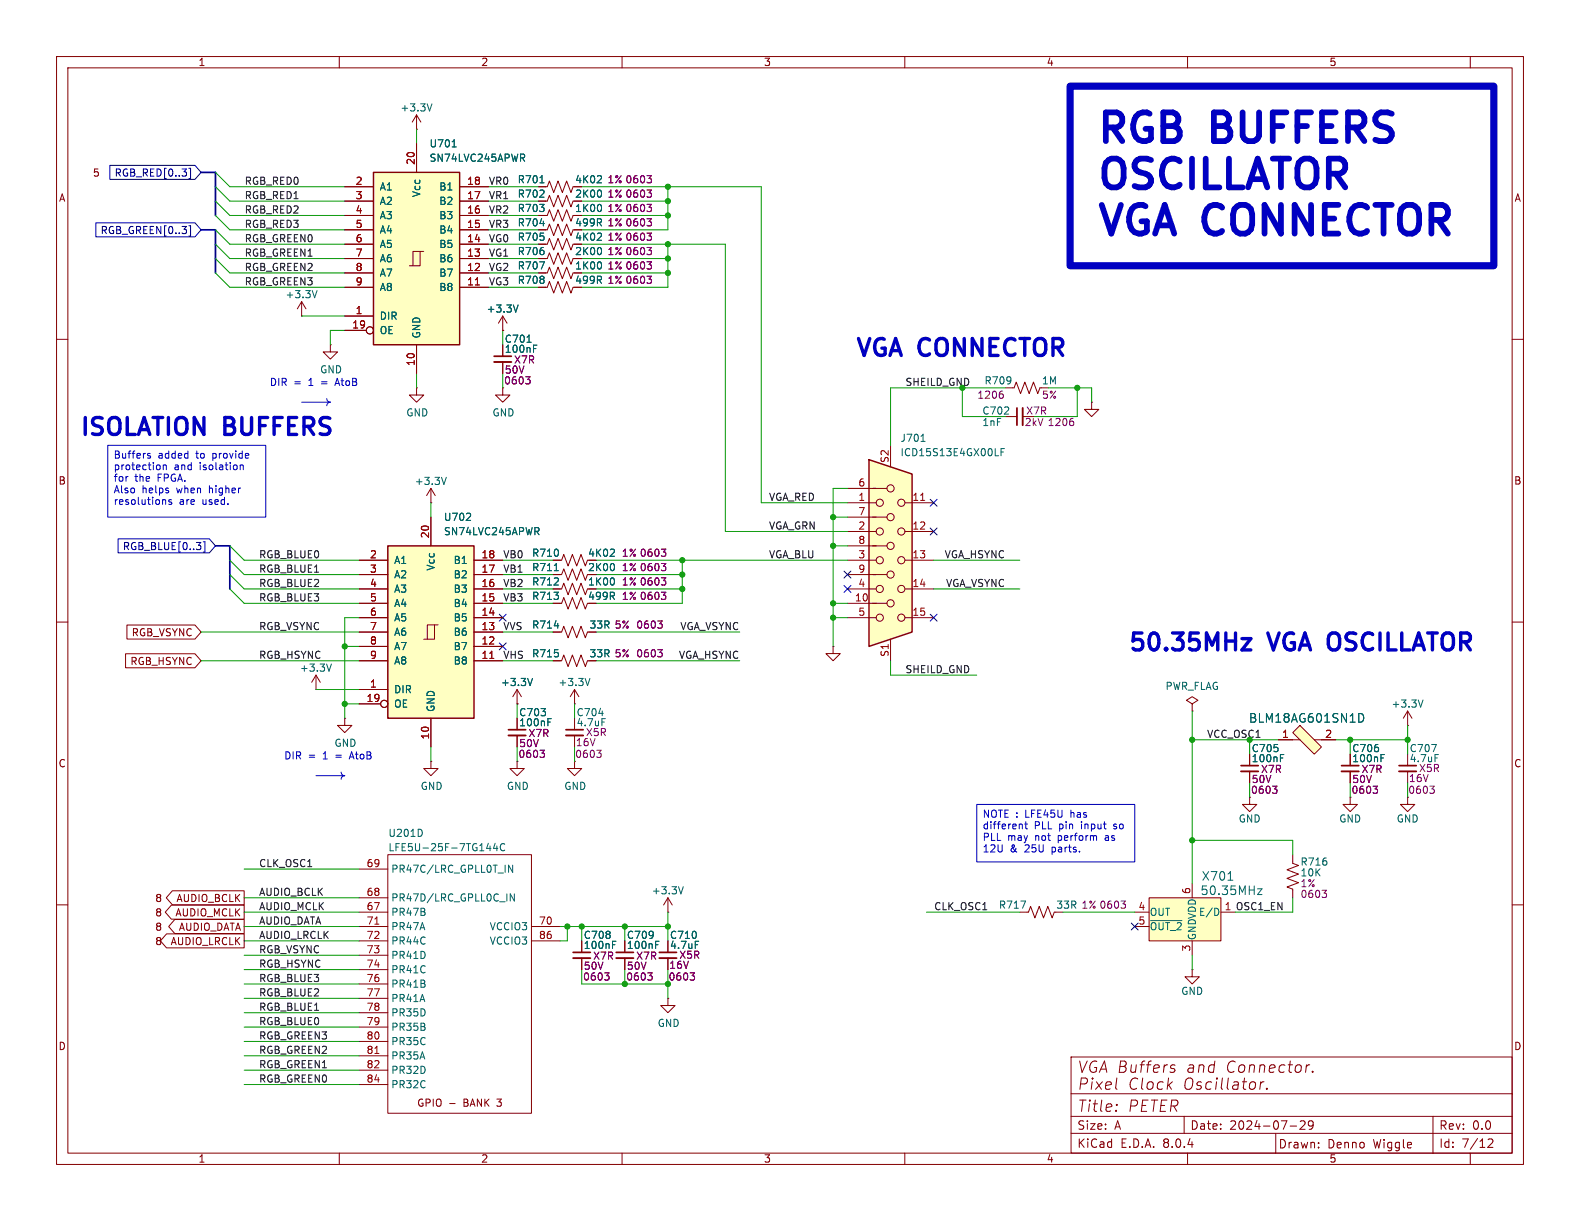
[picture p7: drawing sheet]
<svg xmlns="http://www.w3.org/2000/svg" width="279mm" height="216mm" viewBox="0 0 279 216" stroke-linecap="round" stroke-linejoin="round" font-family="sans-serif">
<defs><g id="words">
<g font-size="7.1" fill="#0000c2">
<text x="193.7" y="27.8">RGB</text>
<text x="214.8" y="27.8">BUFFERS</text>
<text x="193.7" y="36">OSCILLATOR</text>
<text x="193.7" y="44.2">VGA CONNECTOR</text>
</g>
<g font-size="4.2" fill="#0000c2">
<text x="151.1" y="63.3">VGA CONNECTOR</text>
<text x="14" y="77.2">ISOLATION</text>
<text x="39.9" y="77.2">BUFFERS</text>
<text x="199.4" y="115.3">50.35MHz</text>
<text x="224.7" y="115.3">VGA OSCILLATOR</text>
</g>
<g font-size="2.8" fill="#840000">
<text x="190.4" y="189.9">VGA Buffers</text>
<text x="209.7" y="189.9">and</text>
<text x="216.7" y="189.9">Connector.</text>
<text x="190.4" y="196.8">Title:</text>
<text x="190.4" y="192.9">Pixel</text>
<text x="199.3" y="196.8">PETER</text>
<text x="199.3" y="192.9">Clock</text>
<text x="209.1" y="192.9">Oscillator.</text>
</g>
<g font-size="2.1" fill="#006464">
<text x="220.8" y="128">BLM18AG601SN1D</text>
<text x="212.4" y="155.9">X701</text>
<text x="212.2" y="158.5">50.35MHz</text>
</g>
<g font-size="2.1" fill="#840000">
<text x="190.4" y="203.2">KiCad</text>
<text x="190.4" y="200">Size:</text>
<text x="197.1" y="200">A</text>
<text x="198.1" y="203.2">E.D.A.</text>
<text x="205.7" y="203.2">8.0.4</text>
<text x="210.4" y="200">Date:</text>
<text x="217.4" y="200">2024-07-29</text>
<text x="226" y="203.3">Drawn:</text>
<text x="234.7" y="203.3">Denno</text>
<text x="242.9" y="203.3">Wiggle</text>
<text x="254.4" y="200">Rev:</text>
<text x="254.4" y="203.2">Id:</text>
<text x="258.5" y="203.2">7/12</text>
<text x="260.3" y="200">0.0</text>
</g>
<g font-size="1.8" fill="#840000">
<text x="35" y="11.9">1</text>
<text x="85" y="11.9">2</text>
<text x="135" y="11.9">3</text>
<text x="185" y="11.9">4</text>
<text x="235" y="11.9">5</text>
<text x="10.3" y="35.9">A</text>
<text x="16.3" y="31.4">5</text>
<text x="101.6" y="35.2">2K00</text>
<text x="101.6" y="32.6">4K02</text>
<text x="267.7" y="35.9">A</text>
<text x="101.6" y="40.2">499R</text>
<text x="101.6" y="37.7">1K00</text>
<text x="101.6" y="45.3">2K00</text>
<text x="101.6" y="42.8">4K02</text>
<text x="101.6" y="47.9">1K00</text>
<text x="101.6" y="50.4">499R</text>
<text x="89.2" y="62.6">100nF</text>
<text x="10.3" y="85.9">B</text>
<text x="267.7" y="85.9">B</text>
<text x="103.9" y="101.2">2K00</text>
<text x="103.9" y="98.7">4K02</text>
<text x="103.9" y="106.3">499R</text>
<text x="103.9" y="103.7">1K00</text>
<text x="23.2" y="112.7">RGB_VSYNC</text>
<text x="104.1" y="111.4">33R 5%</text>
<text x="23" y="117.8">RGB_HSYNC</text>
<text x="104.1" y="116.4">33R 5%</text>
<text x="91.7" y="128.6">100nF</text>
<text x="10.3" y="135.9">C</text>
<text x="101.6" y="134.2">0603</text>
<text x="221.2" y="135">100nF</text>
<text x="239" y="135">100nF</text>
<text x="267.7" y="135.9">C</text>
<text x="248.9" y="140.6">0603</text>
<text x="27.4" y="159.7">8</text>
<text x="31.1" y="159.7">AUDIO_BCLK</text>
<text x="27.4" y="164.8">8</text>
<text x="27.4" y="162.2">8</text>
<text x="27.4" y="167.3">8</text>
<text x="30.1" y="167.3">AUDIO_LRCLK</text>
<text x="30.9" y="162.2">AUDIO_MCLK</text>
<text x="31.5" y="164.8">AUDIO_DATA</text>
<text x="103.1" y="168">100nF</text>
<text x="110.8" y="168">100nF</text>
<text x="118.4" y="168">4.7uF</text>
<text x="10.3" y="185.9">D</text>
<text x="267.7" y="185.9">D</text>
<text x="73.7" y="195.9">GPIO</text>
<text x="82.1" y="195.9">BANK</text>
<text x="88.2" y="195.9">3</text>
<text x="35" y="205.8">1</text>
<text x="85" y="205.8">2</text>
<text x="135" y="205.8">3</text>
<text x="185" y="205.8">4</text>
<text x="235" y="205.8">5</text>
</g>
<g font-size="1.8" fill="#006464">
<text x="70.7" y="19.9">+3.3V</text>
<text x="75.9" y="26.3">U701</text>
<text x="75.9" y="28.8">SN74LVC245APWR</text>
<text x="67.1" y="33.9">A1</text>
<text x="74.5" y="35" transform="rotate(-90 74.5 35)">Vcc</text>
<text x="77.6" y="33.9">B1</text>
<text x="91.4" y="35.2">R702</text>
<text x="91.4" y="32.6">R701</text>
<text x="67.1" y="36.4">A2</text>
<text x="67.1" y="39">A3</text>
<text x="67.1" y="41.5">A4</text>
<text x="77.6" y="41.5">B4</text>
<text x="77.6" y="39">B3</text>
<text x="77.6" y="36.4">B2</text>
<text x="91.4" y="40.2">R704</text>
<text x="91.4" y="37.7">R703</text>
<text x="67.1" y="44">A5</text>
<text x="67.1" y="46.6">A6</text>
<text x="77.6" y="46.6">B6</text>
<text x="77.6" y="44">B5</text>
<text x="91.4" y="45.3">R706</text>
<text x="91.4" y="42.8">R705</text>
<text x="91.4" y="47.9">R707</text>
<text x="50.4" y="52.9">+3.3V</text>
<text x="67.1" y="49.1">A7</text>
<text x="67.1" y="51.7">A8</text>
<text x="77.6" y="51.7">B8</text>
<text x="77.6" y="49.1">B7</text>
<text x="91.4" y="50.4">R708</text>
<text x="67.1" y="56.7">DIR</text>
<text x="67.1" y="59.3">OE</text>
<text x="74.5" y="59.9" transform="rotate(-90 74.5 59.9)">GND</text>
<text x="86" y="55.5">+3.3V</text>
<text x="89.2" y="60.8">C701</text>
<text x="56.5" y="66.2">GND</text>
<text x="174" y="68.2">R709</text>
<text x="184.2" y="68.2">1M</text>
<text x="71.8" y="73.8">GND</text>
<text x="87" y="73.8">GND</text>
<text x="173.6" y="73.5">C702</text>
<text x="173.6" y="75.5">1nF</text>
<text x="159.1" y="78.3">J701</text>
<text x="159.1" y="80.9">ICD15S13E4GX00LF</text>
<text x="73.3" y="86">+3.3V</text>
<text x="78.4" y="92.3">U702</text>
<text x="78.4" y="94.8">SN74LVC245APWR</text>
<text x="69.6" y="99.9">A1</text>
<text x="77.1" y="101" transform="rotate(-90 77.1 101)">Vcc</text>
<text x="80.1" y="99.9">B1</text>
<text x="94" y="101.2">R711</text>
<text x="94" y="98.7">R710</text>
<text x="69.6" y="102.5">A2</text>
<text x="69.6" y="105">A3</text>
<text x="69.6" y="107.5">A4</text>
<text x="80.1" y="107.5">B4</text>
<text x="80.1" y="105">B3</text>
<text x="80.1" y="102.5">B2</text>
<text x="94" y="106.3">R713</text>
<text x="94" y="103.7">R712</text>
<text x="69.6" y="110.1">A5</text>
<text x="69.6" y="112.6">A6</text>
<text x="80.1" y="112.6">B6</text>
<text x="80.1" y="110.1">B5</text>
<text x="94" y="111.4">R714</text>
<text x="52.9" y="119">+3.3V</text>
<text x="69.6" y="115.2">A7</text>
<text x="69.6" y="117.7">A8</text>
<text x="80.1" y="117.7">B8</text>
<text x="80.1" y="115.2">B7</text>
<text x="94" y="116.4">R715</text>
<text x="69.6" y="122.8">DIR</text>
<text x="69.6" y="125.3">OE</text>
<text x="77.1" y="126" transform="rotate(-90 77.1 126)">GND</text>
<text x="88.5" y="121.5">+3.3V</text>
<text x="98.7" y="121.5">+3.3V</text>
<text x="206" y="122.2">PWR_FLAG</text>
<text x="246" y="125.3">+3.3V</text>
<text x="91.7" y="126.8">C703</text>
<text x="101.9" y="126.8">C704</text>
<text x="101.9" y="128.6">4.7uF</text>
<text x="59.1" y="132.3">GND</text>
<text x="221.2" y="133.2">C705</text>
<text x="239" y="133.2">C706</text>
<text x="249.2" y="133.2">C707</text>
<text x="249.2" y="135">4.7uF</text>
<text x="74.3" y="139.9">GND</text>
<text x="89.5" y="139.9">GND</text>
<text x="99.7" y="139.9">GND</text>
<text x="68.6" y="148.2">U201D</text>
<text x="218.9" y="145.6">GND</text>
<text x="236.7" y="145.6">GND</text>
<text x="246.9" y="145.6">GND</text>
<text x="68.6" y="150.7">LFE5U-25F-7TG144C</text>
<text x="69.1" y="154.5">PR47C/LRC_GPLL0T_IN</text>
<text x="229.9" y="153.3">R716</text>
<text x="229.9" y="155.2">10K</text>
<text x="69.1" y="159.6">PR47D/LRC_GPLL0C_IN</text>
<text x="115.2" y="158.3">+3.3V</text>
<text x="176.5" y="160.9">R717</text>
<text x="69.1" y="162.2">PR47B</text>
<text x="69.1" y="164.7">PR47A</text>
<text x="69.1" y="167.2">PR44C</text>
<text x="86.5" y="164.7">VCCIO3</text>
<text x="86.5" y="167.2">VCCIO3</text>
<text x="103.1" y="166.2">C708</text>
<text x="110.8" y="166.2">C709</text>
<text x="118.4" y="166.2">C710</text>
<text x="203.2" y="162.2">OUT</text>
<text x="203.2" y="164.7">~{OUT_2}</text>
<text x="211.7" y="166.3" transform="rotate(-90 211.7 166.3)">GNDVDD</text>
<text x="211.9" y="162.2">E/D</text>
<text x="69.1" y="169.8">PR41D</text>
<text x="69.1" y="172.3">PR41C</text>
<text x="69.1" y="174.9">PR41B</text>
<text x="69.1" y="177.4">PR41A</text>
<text x="69.1" y="179.9">PR35D</text>
<text x="208.8" y="176.1">GND</text>
<text x="69.1" y="182.5">PR35B</text>
<text x="69.1" y="185">PR35C</text>
<text x="116.2" y="181.8">GND</text>
<text x="69.1" y="187.6">PR35A</text>
<text x="69.1" y="190.1">PR32D</text>
<text x="69.1" y="192.6">PR32C</text>
</g>
<g font-size="1.8" fill="#a90000">
<text x="73.4" y="29.3" transform="rotate(-90 73.4 29.3)">20</text>
<text x="62.8" y="32.8">2</text>
<text x="62.8" y="35.3">3</text>
<text x="82.5" y="35.3">17</text>
<text x="82.5" y="32.8">18</text>
<text x="62.8" y="37.8">4</text>
<text x="62.8" y="40.4">5</text>
<text x="82.5" y="40.4">15</text>
<text x="82.5" y="37.8">16</text>
<text x="62.8" y="42.9">6</text>
<text x="62.8" y="45.5">7</text>
<text x="82.5" y="45.5">13</text>
<text x="82.5" y="42.9">14</text>
<text x="62.8" y="48">8</text>
<text x="62.8" y="50.5">9</text>
<text x="82.5" y="50.5">11</text>
<text x="82.5" y="48">12</text>
<text x="62.2" y="58.2">19</text>
<text x="62.8" y="55.6">1</text>
<text x="73.4" y="64.8" transform="rotate(-90 73.4 64.8)">10</text>
<text x="157.2" y="82" transform="rotate(-90 157.2 82)">S2</text>
<text x="151.7" y="88.6">1</text>
<text x="151.7" y="86.1">6</text>
<text x="161.2" y="88.6">11</text>
<text x="75.9" y="95.3" transform="rotate(-90 75.9 95.3)">20</text>
<text x="151.7" y="93.7">2</text>
<text x="151.7" y="91.2">7</text>
<text x="161.2" y="93.7">12</text>
<text x="65.3" y="98.8">2</text>
<text x="65.3" y="101.3">3</text>
<text x="85" y="101.3">17</text>
<text x="85" y="98.8">18</text>
<text x="151.7" y="98.8">3</text>
<text x="151.7" y="96.3">8</text>
<text x="151.7" y="101.3">9</text>
<text x="161.2" y="98.8">13</text>
<text x="65.3" y="103.9">4</text>
<text x="65.3" y="106.4">5</text>
<text x="85" y="106.4">15</text>
<text x="85" y="103.9">16</text>
<text x="151.1" y="106.4">10</text>
<text x="151.7" y="103.9">4</text>
<text x="161.2" y="103.9">14</text>
<text x="65.3" y="109">6</text>
<text x="65.3" y="111.5">7</text>
<text x="85" y="111.5">13</text>
<text x="85" y="109">14</text>
<text x="151.7" y="109">5</text>
<text x="161.2" y="109">15</text>
<text x="65.3" y="114">8</text>
<text x="65.3" y="116.6">9</text>
<text x="85" y="116.6">11</text>
<text x="85" y="114">12</text>
<text x="157.2" y="116.2" transform="rotate(-90 157.2 116.2)">S1</text>
<text x="64.7" y="124.2">19</text>
<text x="65.3" y="121.7">1</text>
<text x="75.9" y="130.9" transform="rotate(-90 75.9 130.9)">10</text>
<text x="226.6" y="130.6">1</text>
<text x="234.2" y="130.6">2</text>
<text x="64.7" y="153.4">69</text>
<text x="64.7" y="161">67</text>
<text x="64.7" y="158.5">68</text>
<text x="201.2" y="161">4</text>
<text x="210.6" y="158.2" transform="rotate(-90 210.6 158.2)">6</text>
<text x="64.7" y="163.6">71</text>
<text x="64.7" y="166.1">72</text>
<text x="95.2" y="163.6">70</text>
<text x="95.2" y="166.1">86</text>
<text x="201.2" y="163.6">5</text>
<text x="64.7" y="168.7">73</text>
<text x="64.7" y="171.2">74</text>
<text x="64.7" y="173.7">76</text>
<text x="210.6" y="168.3" transform="rotate(-90 210.6 168.3)">3</text>
<text x="64.7" y="176.3">77</text>
<text x="64.7" y="178.8">78</text>
<text x="64.7" y="181.4">79</text>
<text x="64.7" y="183.9">80</text>
<text x="64.7" y="186.4">81</text>
<text x="64.7" y="189">82</text>
<text x="64.7" y="191.5">84</text>
</g>
<g font-size="1.8" fill="#000084">
<text x="20.2" y="31.4">RGB_RED[0..3]</text>
<text x="17.7" y="41.6">RGB_GREEN[0..3]</text>
<text x="21.6" y="97.5">RGB_BLUE[0..3]</text>
</g>
<g font-size="1.8" fill="#0f0f0f">
<text x="43.2" y="35.3">RGB_RED1</text>
<text x="43.2" y="32.8">RGB_RED0</text>
<text x="86.4" y="35.3">VR1</text>
<text x="86.4" y="32.8">VR0</text>
<text x="43.2" y="37.8">RGB_RED2</text>
<text x="43.2" y="40.4">RGB_RED3</text>
<text x="86.4" y="40.4">VR3</text>
<text x="86.4" y="37.8">VR2</text>
<text x="43.2" y="45.5">RGB_GREEN1</text>
<text x="43.2" y="48">RGB_GREEN2</text>
<text x="43.2" y="42.9">RGB_GREEN0</text>
<text x="86.4" y="48">VG2</text>
<text x="86.4" y="42.9">VG0</text>
<text x="86.4" y="45.5">VG1</text>
<text x="43.2" y="50.5">RGB_GREEN3</text>
<text x="86.4" y="50.5">VG3</text>
<text x="135.9" y="88.6">VGA_RED</text>
<text x="135.9" y="93.7">VGA_GRN</text>
<text x="45.7" y="98.8">RGB_BLUE0</text>
<text x="45.7" y="101.3">RGB_BLUE1</text>
<text x="88.9" y="101.3">VB1</text>
<text x="88.9" y="98.8">VB0</text>
<text x="135.9" y="98.8">VGA_BLU</text>
<text x="167" y="98.8">VGA_HSYNC</text>
<text x="45.7" y="103.9">RGB_BLUE2</text>
<text x="45.7" y="106.4">RGB_BLUE3</text>
<text x="88.9" y="106.4">VB3</text>
<text x="88.9" y="103.9">VB2</text>
<text x="167.2" y="103.9">VGA_VSYNC</text>
<text x="45.7" y="111.5">RGB_VSYNC</text>
<text x="88.9" y="111.5">VVS</text>
<text x="120.2" y="111.5">VGA_VSYNC</text>
<text x="45.7" y="116.6">RGB_HSYNC</text>
<text x="88.9" y="116.6">VHS</text>
<text x="120" y="116.6">VGA_HSYNC</text>
<text x="160" y="119.1">SHEILD_GND</text>
<text x="45.7" y="153.4">CLK_OSC1</text>
<text x="45.7" y="161">AUDIO_MCLK</text>
<text x="45.7" y="158.5">AUDIO_BCLK</text>
<text x="165.1" y="161">CLK_OSC1</text>
<text x="216.5" y="161">1 OSC1_EN</text>
<text x="45.7" y="163.6">AUDIO_DATA</text>
<text x="45.7" y="166.1">AUDIO_LRCLK</text>
<text x="45.7" y="173.7">RGB_BLUE3</text>
<text x="45.7" y="171.2">RGB_HSYNC</text>
<text x="45.7" y="168.6">RGB_VSYNC</text>
<text x="45.7" y="178.8">RGB_BLUE1</text>
<text x="45.7" y="176.3">RGB_BLUE2</text>
<text x="45.7" y="181.3">RGB_BLUE0</text>
<text x="45.7" y="183.9">RGB_GREEN3</text>
<text x="45.7" y="189">RGB_GREEN1</text>
<text x="45.7" y="191.5">RGB_GREEN0</text>
<text x="45.7" y="186.4">RGB_GREEN2</text>
</g>
<g font-size="1.8" fill="#840084">
<text x="107.3" y="35.2">1% 0603</text>
<text x="107.3" y="32.6">1% 0603</text>
<text x="107.3" y="40.2">1% 0603</text>
<text x="107.3" y="37.7">1% 0603</text>
<text x="107.3" y="45.3">1% 0603</text>
<text x="107.3" y="42.8">1% 0603</text>
<text x="107.3" y="47.9">1% 0603</text>
<text x="107.3" y="50.4">1% 0603</text>
<text x="90.8" y="64.5">X7R</text>
<text x="89" y="68.2">0603</text>
<text x="89.2" y="66.3">50V</text>
<text x="172.7" y="70.7">1206</text>
<text x="184.2" y="70.7">5%</text>
<text x="181.1" y="75.5">2kV 1206</text>
<text x="181.4" y="73.5">X7R</text>
<text x="109.9" y="101.2">1% 0603</text>
<text x="109.9" y="98.7">1% 0603</text>
<text x="109.9" y="106.3">1% 0603</text>
<text x="109.9" y="103.7">1% 0603</text>
<text x="112.4" y="111.4">0603</text>
<text x="112.4" y="116.4">0603</text>
<text x="93.4" y="130.5">X7R</text>
<text x="103.5" y="130.4">X5R</text>
<text x="91.6" y="134.2">0603</text>
<text x="91.7" y="132.3">50V</text>
<text x="101.7" y="132.1">16V</text>
<text x="222.9" y="136.9">X7R</text>
<text x="240.7" y="136.9">X7R</text>
<text x="250.8" y="136.7">X5R</text>
<text x="221.1" y="140.6">0603</text>
<text x="221.2" y="138.7">50V</text>
<text x="238.9" y="140.6">0603</text>
<text x="239" y="138.7">50V</text>
<text x="249.1" y="138.5">16V</text>
<text x="186.7" y="160.9">33R 1% 0603</text>
<text x="229.9" y="157.1">1%</text>
<text x="229.9" y="159">0603</text>
<text x="103" y="173.6">0603</text>
<text x="103.1" y="171.7">50V</text>
<text x="104.8" y="169.9">X7R</text>
<text x="110.6" y="173.6">0603</text>
<text x="110.8" y="171.7">50V</text>
<text x="112.4" y="169.9">X7R</text>
<text x="118.1" y="173.6">0603</text>
<text x="118.2" y="171.5">16V</text>
<text x="120" y="169.7">X5R</text>
</g>
<g font-size="1.8" fill="#0000c2">
<text x="47.6" y="68.3">DIR</text>
<text x="51.9" y="68.3">=</text>
<text x="54.7" y="68.3">1</text>
<text x="57.1" y="68.3">=</text>
<text x="59.8" y="68.3">AtoB</text>
<text x="20" y="81.4">Buffers</text>
<text x="20" y="83.5">protection</text>
<text x="27.9" y="81.4">added</text>
<text x="30.8" y="83.5">and</text>
<text x="34.8" y="81.4">to</text>
<text x="35.4" y="83.5">isolation</text>
<text x="37.8" y="81.4">provide</text>
<text x="20" y="85.5">for</text>
<text x="20" y="87.6">Also</text>
<text x="20" y="89.6">resolutions</text>
<text x="23.8" y="85.5">the</text>
<text x="25.1" y="87.6">helps</text>
<text x="28" y="85.5">FPGA.</text>
<text x="31.4" y="87.6">when</text>
<text x="31.7" y="89.6">are</text>
<text x="35.9" y="89.6">used.</text>
<text x="37.2" y="87.6">higher</text>
<text x="50.2" y="134.4">DIR</text>
<text x="54.5" y="134.4">=</text>
<text x="57.2" y="134.4">1</text>
<text x="59.6" y="134.4">=</text>
<text x="62.3" y="134.4">AtoB</text>
<text x="173.7" y="144.9">NOTE :</text>
<text x="173.7" y="147">different</text>
<text x="173.7" y="149">PLL</text>
<text x="178.2" y="149">may</text>
<text x="181.4" y="144.9">LFE45U</text>
<text x="182.9" y="147">PLL</text>
<text x="183.2" y="149">not</text>
<text x="187.3" y="149">perform</text>
<text x="187.4" y="147">pin</text>
<text x="189.6" y="144.9">has</text>
<text x="191.5" y="147">input</text>
<text x="195.9" y="149">as</text>
<text x="197.4" y="147">so</text>
<text x="173.7" y="151.1">12U</text>
<text x="178.6" y="151.1">&amp;</text>
<text x="181.3" y="151.1">25U</text>
<text x="186.3" y="151.1">parts.</text>
</g>
<g font-size="1.8" fill="#009600">
<text x="160" y="68.3">SHEILD_GND</text>
<text x="213.4" y="130.5">VCC_OSC1</text>
</g>
</g></defs>
<g fill="none" stroke="#840000" stroke-width=".18">
<path d="M10 10h259.4v195.9h-259.4zM12 12h255.4v191.9h-255.4zM60 10v2M110 10v2M160 10v2M210 10v2M260 10v2M95.2 35.6h1.6l.4-1.1 .7 2.1 .8-2.1 .7 2.1 .8-2.1 .8 2.1 .3-1M10 60h2M95.2 50.8h1.6l.4-1 .7 2 .8-2 .7 2 .8-2 .8 2 .3-1M95.2 40.6h1.6l.4-1 .7 2.1 .8-2.1 .7 2.1 .8-2.1 .8 2.1 .3-1.1M267.4 60h2"/>
<path d="M73.7 68.6v1.3h1.2l-1.2 1.2-1.3-1.2h1.3M73.7 68.6h.1M10 110h2M267.4 110h2M10 160h2M267.4 160h2M189.4 186.9h78v17h-78zM189.4 197.4h78M189.4 193.4h78M197.5 195.3l.1 .1-.1 .1M197.5 195.3l-.1 .1 .1 .1M197.5 195.3v.2"/>
<path d="M207.1 188.4l.2-.1 .5 .1M207.2 189h.5l.1 .3-.4 .3h-.3M209.4 197.4v3M222.9 191.3l-.1 1.3M223.5 191.3l-.4 .1-.2 .3M224 192.4l.1 .1-.1 .1M224 192.4l-.1 .1 .1 .1M224 192.4v.2M228.1 199.1h1.2M229.9 198.3l.6-.1 .2 .1 .1 .3-.9 1.1h.9M231.6 188.3l-.4 .1-.2 .3M232.1 189.4l.1 .1-.1 .1"/>
<path d="M232.1 189.4l-.1 .1 .1 .1M232.1 189.4v.2M232.2 198.8l-.3 .3-.4-.1-.1-.2 .1-.5 .4-.1 .2 .1a.99 .99 0 0 1-.3 1.4h-.3M253.4 197.4v6.5M60 203.9v2M110 203.9v2M160 203.9v2M189.4 200.4h78M210 203.9v2M225.6 200.4v3.5M233.2 202.8v.2M233.2 202.1v.1"/>
<path d="M260 203.9v2M263.1 201.5l.6-.1 .2 .1 .1 .3-.9 1.1h.9"/>
</g>
<path d="M114.4 38.7h.8l-.4 .5M114.4 33.6h.8l-.4 .5M115 34.1l.2 .2v.3l-.2 .3M115 39.2l.2 .2v.3l-.2 .2M114.4 48.8h.8l-.4 .5M115 49.3l.2 .3v.3l-.2 .2" fill="none" stroke="#840084" stroke-width=".18"/>
<path d="M95.5 39.5h.8M106.2 33.7l.2 .4-.2 .6" fill="none" stroke="#006464" stroke-width=".18"/>
<path d="M228.6 129.5l1.3-1.2 3.8 3.8-1.3 1.3z" fill="#ffffc2"/>
<g fill="none" stroke="#840000" stroke-width=".18">
<path d="M95.2 33h1.6l.4-1 .7 2 .8-2 .7 2 .8-2 .8 2 .3-1M95.2 38.1h1.6l.4-1 .7 2 .8-2 .7 2 .8-2 .8 2 .3-1M88.9 58.4h.1M88.9 55.9l-.8 1.3M88.9 55.9v2.5M88.9 55.9l.8 1.3M88.9 64v2M226.1 130.8h3.8M228.6 129.5l1.3-1.2 3.8 3.8-1.3 1.3zM232.4 130.8h3.8M63.5 158.8h5.1M63.5 153.7h5.1"/>
<path d="M68.6 151.1h25.4v45.8h-25.4zM63.5 161.3h5.1M63.5 163.8h5.1M63.5 166.4h5.1M63.5 168.9h5.1M63.5 171.5h5.1M63.5 174h5.1M63.5 176.5h5.1M63.5 179.1h5.1M94 163.8h5.1M94 166.4h5.1M102.9 169.4v2.1"/>
<path d="M110.5 169.4v2.1M180.3 161.3h1.6l.3-1 .8 2 .8-2 .7 2 .8-2 .8 2 .3-1M63.5 181.6h5.1M63.5 184.2h5.1M63.5 186.7h5.1M63.5 189.2h5.1M63.5 191.8h5.1M79.5 195.1h1"/>
</g>
<g fill="none" stroke="#006464" stroke-width=".18">
<path d="M95.5 32.3h.7M106.2 31.1l.2 .2-.1 .3-.7 .7h.8M106.2 36.3l.2 .3-.2 .7M91.6 53.9l-.4 1.3M93.2 60.5h.7M94.3 61.6h.5M94.3 61h.6M240.3 126.2a.77 .77 0 0 1 .9 .7 .77 .77 0 0 1-.9 .8M74.6 146.9v.7M86 150h.8M86.7 149.6v.8M87.6 149.1l-.3 .9h.7"/>
<path d="M87.9 149.6v.8M89.3 149.3a.6 .6 0 0 0-.9 .4 .6 .6 0 0 0 .6 .7l.3-.1M90.7 153v1.2l-.8-1.2v1.2M91 158.1v1.2l-.8-1.2v1.2M180.5 159.3h.9l-.6 1.3M108.3 167h.4M108.3 166.4h.6M115.9 167h.5M115.9 166.4h.6"/>
</g>
<path d="M114.4 31.1h.8l-.4 .4M114.4 36.1h.8l-.4 .5M115 31.5l.2 .3v.3l-.2 .2M115 36.6l.2 .3v.3l-.2 .2M92.9 66.6h.8l-.4 .5M93.5 67.1l.2 .2v.3l-.2 .3M198.2 159.3h.8l-.4 .5M198.8 159.8l.2 .3v.3l-.2 .2M106.9 172h.8l-.4 .5M107.5 172.5l.2 .3v.3l-.2 .2M114.5 172h.8l-.4 .5M115.1 172.5l.2 .3v.3l-.2 .2" fill="none" stroke="#840084" stroke-width=".18"/>
<path d="M66.3 163.4h.7M66.3 186.3h.7" fill="none" stroke="#a90000" stroke-width=".18"/>
<path d="M87.4 64h3M101.3 169.4h3.1M109 169.4h3" fill="none" stroke="#840000" stroke-width=".33"/>
<path d="M87.4 63h3M101.3 168.4h3.1M109 168.4h3" fill="none" stroke="#840000" stroke-width=".3"/>
<path d="M66 30.5h15.3v30.5h-15.3z" fill="#ffffc2"/>
<g fill="none" stroke="#840000" stroke-width=".18">
<path d="M61 38.1h5M61 35.6h5M61 33h5M73.7 25.4v5.1M81.3 38.1h5.1M81.3 35.6h5.1M81.3 33h5.1M53.3 55.9h.1M53.3 53.3l-.7 1.3M53.3 53.3v2.6M53.3 53.3l.8 1.3M61 55.9h5"/>
<path d="M61 50.8h5M61 48.3h5M61 45.7h5M61 43.2h5M61 40.6h5M61 58.4h3.8M74.3 44.5h-1.3v2.5M74.9 44.5h-.6v2.5h-1.9M81.3 50.8h5.1M81.3 48.3h5.1M81.3 45.7h5.1M81.3 43.2h5.1"/>
<path d="M81.3 40.6h5.1M73.7 61v5M88.9 68.6v1.3h1.3l-1.3 1.2-1.3-1.2h1.3M76.2 88.9h.1M76.2 86.4l-.8 1.2M76.2 86.4v2.5M76.2 86.4l.8 1.2M55.9 119.4l-.8 1.3M55.9 119.4v2.5M55.9 119.4l.7 1.3M97.8 111.8h1.5l.4-1.1 .8 2.1 .7-2.1 .8 2.1 .7-2.1 .8 2.1 .4-1M55.9 121.9h.1"/>
<path d="M228.6 151.1v1.6l1 .3-2 .8 2 .8-2 .7 2 .8-2 .7 1 .4v1.6"/>
<circle cx="65.4" cy="58.4" r=".63"/>
</g>
<path d="M66 30.5h15.3v30.5h-15.3z" fill="none" stroke="#840000" stroke-width=".25"/>
<path d="M84.1 50.4h.7" fill="none" stroke="#a90000" stroke-width=".18"/>
<path d="M80 26h.7M92.4 27.9l.4 .6M92.5 27.2l.3 .3-.1 .3-.2 .1M56.1 51.4l-.5 1.2M78.9 84.4l-.4 1.3M58.6 117.4l-.4 1.3M98 110.6h.8" fill="none" stroke="#006464" stroke-width=".18"/>
<path d="M116.3 109.8h.8l-.4 .5M116.9 110.3l.2 .2v.3l-.2 .3M233.8 157.4h.8l-.4 .5M234.3 157.9l.3 .3v.3l-.3 .2" fill="none" stroke="#840084" stroke-width=".18"/>
<path d="M203.2 158.8h12.7v7.6h-12.7z" fill="#ffffc2"/>
<g fill="none" stroke="#840000" stroke-width=".18">
<path d="M58.4 61v1.2h1.3l-1.3 1.3-1.3-1.3h1.3M58.4 61h.1M97.8 99.1h1.5l.4-1.1 .8 2.1 .7-2.1 .8 2.1 .7-2.1 .8 2.1 .4-1M97.8 116.8h1.5l.4-1 .8 2.1 .7-2.1 .8 2.1 .7-2.1 .8 2.1 .4-1.1M97.8 106.7h1.5l.4-1 .8 2 .7-2 .8 2 .7-2 .8 2 .4-1M97.8 104.1h1.5l.4-1 .8 2.1 .7-2.1 .8 2.1 .7-2.1 .8 2.1 .4-1.1M97.8 101.6h1.5l.4-1 .8 2 .7-2 .8 2 .7-2 .8 2 .4-1M147.3 114.3v1.3h1.3l-1.3 1.2-1.3-1.2h1.3M147.3 114.3h.1M61 127v1.3h1.2l-1.2 1.2-1.3-1.2h1.3M61 127h.1M91.4 134.6v1.3h1.3l-1.3 1.3-1.2-1.3h1.2"/>
<path d="M91.4 124.5h.1M91.4 121.9v2.6M91.4 130v2.1M91.4 121.9l-.7 1.3M91.4 121.9l.8 1.3M101.6 134.6v1.3h1.3l-1.3 1.3-1.3-1.3h1.3M101.6 130v2.1M248.9 128.3h.1M248.9 125.7l-.7 1.3M248.9 125.7v2.6M248.9 136.4v2M248.9 125.7l.8 1.3"/>
<path d="M118.1 158.8v2.5M118.1 158.8l-.8 1.2M118.1 158.8l.8 1.2M203.2 158.8h12.7v7.6h-12.7zM210.8 156.2v2.6M118.1 161.3h.1M118.1 169.4v2.1M200.7 161.3h2.5M200.7 163.8h2.5M210.8 171.5v1.2h1.3l-1.3 1.3-1.3-1.3h1.3M210.8 171.5h.1M210.8 166.4v2.5"/>
<path d="M215.9 161.3h2.5"/>
</g>
<g fill="none" stroke="#006464" stroke-width=".18">
<path d="M108.5 97.2l.2 .1-.1 .3-.7 .8h.8M108.5 99.8l.2 .3-.2 .7M94.2 120l-.5 1.2M98 100.9h.7M108.5 102.3l.2 .4-.2 .6M96.9 127.1h.6M96.9 127.7h.4M105.9 126.1h.8M106.4 127.1h.6M251.6 123.8l-.4 1.2M253.2 131.6h.8l-.5 1.3M253.8 133.4h.6"/>
<path d="M120.8 156.8l-.4 1.3M217.1 155.6h.9M222.4 157.2h.8l-.8 1h.8M123 166.4h.6M203.5 162.8h5.5M215.3 160.7l.2 .4-.2 .7"/>
</g>
<path d="M89.9 130h3.1M100.1 130h3M247.4 136.4h3M116.6 169.4h3" fill="none" stroke="#840000" stroke-width=".33"/>
<path d="M89.9 129h3.1M100.1 129h3M247.4 135.4h3M116.6 168.4h3" fill="none" stroke="#840000" stroke-width=".3"/>
<g fill="none" stroke="#840084" stroke-width=".18">
<path d="M117 99.6h.7l-.4 .5M117 97.1h.7l-.4 .5M117.5 97.6l.2 .2v.3l-.2 .3M116.3 114.9h.8l-.4 .5M116.9 115.4l.2 .2v.3l-.2 .2M117 104.7h.7l-.4 .5M117 102.2h.7l-.4 .5M117.5 105.2l.2 .2v.3l-.2 .3M117.5 100.1l.2 .3v.3l-.2 .2M117.5 102.7l.2 .2v.3l-.2 .2M95.5 132.7h.8l-.4 .4M96 133.1l.3 .3v.3l-.3 .2"/>
<path d="M105.5 132.7h.8l-.4 .4M106.1 133.1l.2 .3v.3l-.2 .2M252.8 139h.8l-.4 .5M253.4 139.5l.2 .2v.3l-.2 .3M122 172h.8l-.4 .5M122.6 172.5l.2 .3v.3l-.2 .2"/>
</g>
<path d="M68.6 96.5h15.2v30.5h-15.2z" fill="#ffffc2"/>
<g fill="none" stroke="#840000" stroke-width=".18">
<path d="M63.5 99.1h5.1M76.2 91.4v5.1M83.8 99.1h5.1M63.5 116.8h5.1M63.5 114.3h5.1M63.5 111.8h5.1M63.5 109.2h5.1M63.5 106.7h5.1M63.5 104.1h5.1M63.5 101.6h5.1M76.8 110.5h-1.2v2.5M77.5 110.5h-.7v2.5h-1.9"/>
<path d="M83.8 116.8h5.1M83.8 114.3h5.1M83.8 111.8h5.1M83.8 109.2h5.1M83.8 106.7h5.1M83.8 104.1h5.1M83.8 101.6h5.1M63.5 121.9h5.1M63.5 124.5h3.8M76.2 127v5.1M101.6 124.5h.1M101.6 121.9l-.8 1.3"/>
<path d="M101.6 121.9v2.6M101.6 121.9l.8 1.3M210.8 124.5l1-.7-1-.6-1 .6 1 .7v1.2M210.8 125.7h.1M221 136.4v2M221 141v1.2h1.2l-1.2 1.3-1.3-1.3h1.3"/>
<circle cx="67.9" cy="124.5" r=".63"/>
</g>
<path d="M68.6 96.5h15.2v30.5h-15.2z" fill="none" stroke="#840000" stroke-width=".25"/>
<path d="M86.6 116.4h.7" fill="none" stroke="#a90000" stroke-width=".18"/>
<path d="M82.4 92h.8M83.2 90.9v.4M94.9 94l.4 .6M95.1 93.3l.2 .2v.3l-.2 .2M104.3 120l-.4 1.2M226.4 134h.4M226.4 133.4h.6" fill="none" stroke="#006464" stroke-width=".18"/>
<path d="M219.5 136.4h3" fill="none" stroke="#840000" stroke-width=".33"/>
<path d="M219.5 135.4h3" fill="none" stroke="#840000" stroke-width=".3"/>
<path d="M225 139h.8l-.4 .5M225.6 139.5l.2 .2v.3l-.2 .3" fill="none" stroke="#840084" stroke-width=".18"/>
<path d="M153.7 81.3l7.6 2.5v28l-7.6 2.5z" fill="#ffffc2"/>
<g fill="none" stroke="#840000" stroke-width=".18">
<path d="M61 38.1h5M61 35.6h5M61 33h5M73.7 22.9h.1M73.7 20.3l-.8 1.3M73.7 20.3v2.6M73.7 25.4v5.1M73.7 20.3l.7 1.3M81.3 38.1h5.1M81.3 35.6h5.1M81.3 33h5.1M95.2 38.1h1.3"/>
<path d="M95.2 35.6h1.3M95.2 33h1.3M61 45.7h5M61 43.2h5M61 48.3h5M61 55.9h5M61 50.8h5M61 40.6h5M61 58.4h3.8M81.3 45.7h5.1M81.3 43.2h5.1M81.3 48.3h5.1"/>
<path d="M81.3 50.8h5.1M81.3 40.6h5.1M88.9 58.4h.1M95.2 45.7h1.6l.4-1 .7 2 .8-2 .7 2 .8-2 .8 2 .3-1M95.2 43.2h1.6l.4-1 .7 2 .8-2 .7 2 .8-2 .8 2 .3-1M95.2 48.3h1.6l.4-1.1 .7 2.1 .8-2.1 .7 2.1 .8-2.1 .8 2.1 .3-1M95.2 50.8h1.3M95.2 40.6h1.3M73.7 61v5M88.9 64v2M157.5 78.7v3.9M177.8 68.6h1.5l.4-1 .8 2 .7-2 .8 2 .8-2 .7 2 .4-1"/>
<path d="M177.8 73.7h2M193 71.1v1.3h1.3l-1.3 1.3-1.2-1.3h1.2M193 71.1h.1M63.5 99.1h5.1M76.2 91.4v5.1M83.8 99.1h5.1M97.8 99.1h1.3M149.9 91.4h6.9M149.9 96.5h6.9M149.9 86.4h6.9M149.9 88.9h5M149.9 94h5"/>
<path d="M149.9 99.1h5M160 88.9h5.1M160 94h5.1M160 99.1h5.1M22.2 115.6h12.3l1.1 1.2-1.1 1.3h-12.3zM22.4 110.5h12.1l1.1 1.3-1.1 1.2h-12.1zM63.5 106.7h5.1M63.5 101.6h5.1M63.5 104.1h5.1M63.5 109.2h5.1M63.5 116.8h5.1M63.5 114.3h5.1"/>
<path d="M63.5 111.8h5.1M83.8 106.7h5.1M83.8 101.6h5.1M83.8 104.1h5.1M83.8 109.2h5.1M83.8 116.8h5.1M83.8 114.3h5.1M83.8 111.8h5.1M97.8 106.7h1.3M97.8 101.6h1.3M97.8 104.1h1.3M97.8 116.8h1.3"/>
<path d="M97.8 111.8h1.3M149.9 106.7h6.9M149.9 101.6h6.9M149.9 104.1h5M149.9 109.2h5M157.5 113v3.8M160 104.1h5.1M160 109.2h5.1M63.5 121.9h5.1M63.5 124.5h3.8M76.2 134.6v1.3h1.3l-1.3 1.3-1.3-1.3h1.3M76.2 134.6h.1"/>
<path d="M76.2 127v5.1M91.4 124.5h.1M91.4 130v2.1M221 136.4v2M226.1 130.8h2.5M233.7 130.8h2.5M238.8 136.4v2M30.5 157.5h12.7v2.5h-12.7l-1.1-1.2zM238.8 141v1.2h1.2l-1.2 1.3-1.3-1.3h1.3M248.9 141v1.2h1.3l-1.3 1.3-1.3-1.3h1.3M29.5 165.1h13.7v2.5h-13.7l-1.1-1.2zM30.3 160.1h12.9v2.4h-12.9l-1.1-1.2z"/>
<path d="M30.9 162.6h12.3v2.5h-12.3l-1.1-1.3zM102.9 169.4v2.1M110.5 169.4v2.1M118.1 176.5v1.3h1.3l-1.3 1.3-1.3-1.3h1.3M118.1 176.5h.1M118.1 169.4v2.1"/>
<circle cx="65.4" cy="58.4" r=".63"/>
<circle cx="155.6" cy="94" r=".63"/>
<circle cx="155.6" cy="99.1" r=".63"/>
<circle cx="155.6" cy="88.9" r=".63"/>
<circle cx="157.5" cy="96.5" r=".63"/>
<circle cx="157.5" cy="91.4" r=".63"/>
<circle cx="157.5" cy="86.4" r=".63"/>
<circle cx="159.4" cy="94" r=".63"/>
<circle cx="159.4" cy="88.9" r=".63"/>
<circle cx="159.4" cy="99.1" r=".63"/>
<circle cx="155.6" cy="104.1" r=".63"/>
<circle cx="155.6" cy="109.2" r=".63"/>
<circle cx="157.5" cy="106.7" r=".63"/>
<circle cx="157.5" cy="101.6" r=".63"/>
<circle cx="159.4" cy="104.1" r=".63"/>
<circle cx="159.4" cy="109.2" r=".63"/>
<circle cx="67.9" cy="124.5" r=".63"/>
</g>
<path d="M153.7 81.3l7.6 2.5v28l-7.6 2.5z" fill="none" stroke="#840000" stroke-width=".25"/>
<path d="M84.1 50.4h.7M162.8 88.5h.7M86.6 116.4h.7" fill="none" stroke="#a90000" stroke-width=".18"/>
<g fill="none" stroke="#006464" stroke-width=".18">
<path d="M76.4 18.4l-.4 1.2M80 26h.7M92.4 27.9l.4 .6M92.5 27.2l.3 .3-.1 .3-.2 .1M95.5 32.3h.7M95.5 39.5h.8M106.2 31.1l.2 .2-.1 .3-.7 .7h.8M106.2 33.7l.2 .4-.2 .6M106.2 36.3l.2 .3-.2 .7M91.6 53.9l-.4 1.3M95.4 46.3h.9l-.6 1.3M106.2 43.9l.2 .3-.2 .7"/>
<path d="M106.2 41.3l.2 .2-.1 .3-.7 .7h.8M106.2 46.4l.2 .4-.2 .6M93.2 60.5h.7M94.3 61.6h.5M94.3 61h.6M162.9 78h.7M177 79.9h.4M177.6 79.3h-.6v1.3M82.4 92h.8M83.2 90.9v.4M94.9 94l.4 .6M95.1 93.3l.2 .2v.3l-.2 .2"/>
<path d="M108.5 97.2l.2 .1-.1 .3-.7 .8h.8M108.5 99.8l.2 .3-.2 .7M94.2 120l-.5 1.2M98 110.6h.8M98 100.9h.7M108.5 102.3l.2 .4-.2 .6M96.9 127.7h.4M96.9 127.1h.6M226.4 134h.4M226.4 133.4h.6M240.3 126.2a.77 .77 0 0 1 .9 .7 .77 .77 0 0 1-.9 .8M244.2 134h.4"/>
<path d="M244.2 133.4h.6M108.3 166.4h.6M108.3 167h.4M115.9 166.4h.6M115.9 167h.5M123 166.4h.6"/>
</g>
<path d="M179.8 72.1v3.1M237.2 135.4h3.1" fill="none" stroke="#840000" stroke-width=".3"/>
<path d="M180.8 72.1v3.1M237.2 136.4h3.1" fill="none" stroke="#840000" stroke-width=".33"/>
<g fill="none" stroke="#840084" stroke-width=".18">
<path d="M114.4 36.1h.8l-.4 .5M114.4 31.1h.8l-.4 .4M114.4 33.6h.8l-.4 .5M114.4 38.7h.8l-.4 .5M115 31.5l.2 .3v.3l-.2 .2M115 34.1l.2 .2v.3l-.2 .3M115 36.6l.2 .3v.3l-.2 .2M115 39.2l.2 .2v.3l-.2 .2M114.4 43.8h.8l-.4 .4M114.4 41.2h.8l-.4 .5M114.4 46.3h.8l-.4 .5M114.4 48.8h.8l-.4 .5"/>
<path d="M115 44.2l.2 .3v.3l-.2 .2M115 41.7l.2 .2v.3l-.2 .3M115 46.8l.2 .2v.3l-.2 .3M115 49.3l.2 .3v.3l-.2 .2M92.9 66.6h.8l-.4 .5M93.5 67.1l.2 .2v.3l-.2 .3M177.1 69.2h.2M177.2 69.6l.2 .3v.3l-.2 .2M189.5 74h.3M189.6 74.5l.3 .2v.3l-.3 .3M117 97.1h.7l-.4 .5M117 99.6h.7l-.4 .5"/>
<path d="M117.5 97.6l.2 .2v.3l-.2 .3M116.3 109.8h.8l-.4 .5M116.3 114.9h.8l-.4 .5M116.9 110.3l.2 .2v.3l-.2 .3M116.9 115.4l.2 .2v.3l-.2 .2M117 102.2h.7l-.4 .5M117 104.7h.7l-.4 .5M117.5 100.1l.2 .3v.3l-.2 .2M117.5 102.7l.2 .2v.3l-.2 .2M117.5 105.2l.2 .2v.3l-.2 .3M95.5 132.7h.8l-.4 .4M96 133.1l.3 .3v.3l-.3 .2"/>
<path d="M225 139h.8l-.4 .5M225.6 139.5l.2 .2v.3l-.2 .3M242.8 139h.8l-.4 .5M243.4 139.5l.2 .2v.3l-.2 .3M106.9 172h.8l-.4 .5M107.5 172.5l.2 .3v.3l-.2 .2M114.5 172h.8l-.4 .5M115.1 172.5l.2 .3v.3l-.2 .2M122 172h.8l-.4 .5M122.6 172.5l.2 .3v.3l-.2 .2"/>
</g>
<g fill="none" stroke="#000084" stroke-width=".18">
<path d="M16.9 39.4h17.6l1.1 1.2-1.1 1.3h-17.6zM19.4 29.2h15.1l1.1 1.3-1.1 1.2h-15.1zM33.4 39.9h.3v1.8h-.3M33.4 29.8h.3v1.8h-.3M20.9 95.3h16.1l1.1 1.2-1.1 1.3h-16.1zM34.7 95.9h.8l-.4 .5M35.5 96.5v.6M35.9 95.8h.3v1.8h-.3M164.5 88.3l1.2 1.2M164.5 93.4l1.2 1.2M165.7 88.3l-1.2 1.2M165.7 93.4l-1.2 1.2"/>
<path d="M88.3 108.6l1.2 1.2M88.3 113.7l1.2 1.2M89.5 108.6l-1.2 1.2M89.5 113.7l-1.2 1.2M149.3 101l1.2 1.2M149.3 103.5l1.2 1.2M150.5 103.5l-1.2 1.2M150.5 101l-1.2 1.2M164.5 108.6l1.2 1.2M165.7 108.6l-1.2 1.2M200.1 163.2l1.2 1.2M201.3 163.2l-1.2 1.2"/>
</g>
<path d="M219.6 112.9h1.6l-1.6 2h1.6" fill="none" stroke="#0000c2" stroke-width=".6"/>
<g fill="none" stroke="#0000c2" stroke-width=".18">
<path d="M19 78.7h28v12.7h-28zM53.3 71.1h5.1M57.8 70.5a.65 .65 0 0 0 .6 .6M58.4 71.1a.62 .62 0 0 0-.6 .7M26.2 80.5l.4 .2v.1l-.1 .2h-.4M26.2 80.2h.4M28.3 82.3v.6M28.9 82.2v.9M28.9 82.3l.2-.1 .3 .1v.8M29.3 88.5v.7M30.3 88.4l-.3-.1-.2 .2 .1 .2 .4 .1v.3h-.5M42.5 82.2v.9"/>
<path d="M43 82.4v.7M60.3 136.5a.65 .65 0 0 0 .7 .7h-5.1M61 137.2a.64 .64 0 0 0-.7 .6M172.7 142.2h28v10.2h-28zM180.6 145.7l.2 .2v.7M181.2 145.7h.5M181.4 145.3v1.1l.3 .2"/>
</g>
<path d="M189.2 15.2h75v31.8h-75z" fill="none" stroke="#0000c2" stroke-width="1.3"/>
<g fill="none" stroke="#0000c2" stroke-width="1">
<path d="M219.7 19.9v4.1M222.6 19.9v4.1M227.5 19.9h-2.4v5.1M231.8 19.9h-2.4v5.1M236.2 19.9h-2.4v5.1M194.8 36.2l1.7 5.1 1.7-5.1M198.2 20.4l-.7-.5h-1.9v5.1M203.3 20.1a1.83 1.83 0 0 0-2.4 .5M208.1 20.4l-.7-.5h-1.7v5.1M210.8 28.1v5M213.2 28.1v5M217.1 20.4l-.7-.5h-1.7v5.1"/>
<path d="M217.3 28.1v5M220.7 33.1l1.7-5 1.7 5M226.5 28.1v5M226.5 36.2v5.1l-2.9-5.1v5.1M231.8 36.2v5.1l-2.9-5.1v5.1M234.3 36.2v5.1M235 28.1v5M241 20.4l-.7-.5h-1.9v5.1M243.2 36.2h2.9M244.7 36.2v5.1M246.1 20.1l-.7-.2h-1.2l-.7 .5M247.8 37a1.72 1.72 0 0 1 2.9 0"/>
<path d="M255.8 36.7l-.7-.5h-2v5.1M204.3 41.3l1.7-5.1 1.6 5.1"/>
</g>
<path d="M35.6 30.5h2.5v7.6M35.6 40.6h2.5v7.7M38.1 96.5h2.5v7.6" fill="none" stroke="#000084" stroke-width=".3"/>
<g fill="none" stroke="#009600" stroke-width=".18">
<path d="M38.1 30.5l2.5 2.5h20.4M38.1 35.6l2.5 2.5h20.4M38.1 33l2.5 2.6h20.4M38.1 38.1l2.5 2.5h20.4M73.7 22.9v2.5M86.4 33h8.8M86.4 38.1h8.8M86.4 35.6h8.8M102.9 33h31.7v55.9h15.3M102.9 38.1h15.2M102.9 35.6h15.2M118.1 33v7.6h-15.2"/>
<path d="M38.1 43.2l2.5 2.5h20.4M38.1 48.3l2.5 2.5h20.4M38.1 45.7l2.5 2.6h20.4M38.1 40.6l2.5 2.6h20.4M53.3 55.9h7.7M61 58.4h-2.6v2.6M86.4 45.7h8.8M86.4 50.8h8.8M86.4 48.3h8.8M86.4 43.2h8.8M86.4 40.6h8.8M88.9 58.4v2.6"/>
<path d="M102.9 43.2h25.4v50.8h21.6M102.9 45.7h15.2M102.9 48.3h15.2M118.1 43.2v7.6h-15.2M73.7 66v2.6M88.9 66v2.6M170.2 68.6v5.1h7.6M177.8 68.6h-20.3v10.1M185.4 68.6h7.6v2.5M190.5 68.6v5.1h-7.6M40.6 96.5l2.6 2.6h20.3M40.6 99.1l2.6 2.5h20.3"/>
<path d="M76.2 88.9v2.5M88.9 99.1h8.9M105.4 99.1h44.5M120.6 99.1v7.6h-15.2M147.3 91.4h2.6M147.3 96.5h2.6M149.9 86.4h-2.6v27.9M165.1 99.1h15.2M35.6 116.8h27.9M35.6 111.8h27.9M40.6 104.1l2.6 2.6h20.3M40.6 101.6l2.6 2.5h20.3"/>
<path d="M61 114.3h2.5M63.5 109.2h-2.5v17.8M88.9 106.7h8.9M88.9 104.1h8.9M88.9 101.6h8.9M88.9 116.8h8.9M88.9 111.8h8.9M105.4 104.1h15.2M105.4 101.6h15.2M105.4 116.8h25.4M105.4 111.8h25.4M147.3 106.7h2.6"/>
<path d="M147.3 109.2h2.6M157.5 116.8v2.6h15.2M165.1 104.1h15.2M55.9 121.9h7.6M61 124.5h2.5M76.2 132.1v2.5M91.4 124.5v2.5M91.4 132.1v2.5M101.6 124.5v2.5M101.6 132.1v2.5M210.8 125.7v30.5M210.8 130.8h15.3"/>
<path d="M221 130.8v2.6M221 138.4v2.6M236.2 130.8h12.7M238.8 130.8v2.6M238.8 138.4v2.6M248.9 128.3v5.1M248.9 138.4v2.6M43.2 153.7h20.3M43.2 158.8h20.3M210.8 148.6h17.8v2.5M228.6 158.8v2.5h-10.2M43.2 163.8h20.3"/>
<path d="M43.2 174h20.3M43.2 168.9h20.3M43.2 171.5h20.3M43.2 166.4h20.3M43.2 176.5h20.3M43.2 179.1h20.3M43.2 161.3h20.3M99.1 163.8h19M100.3 163.8v2.6h-1.2M102.9 163.8v2.6M102.9 171.5v2.5h15.2M110.5 163.8v2.6"/>
<path d="M110.5 171.5v2.5M118.1 161.3v5.1M118.1 171.5v5M163.8 161.3h16.5M188 161.3h12.7M210.8 168.9v2.6M43.2 186.7h20.3M43.2 181.6h20.3M43.2 184.2h20.3M43.2 189.2h20.3M43.2 191.8h20.3"/>
</g>
<g fill="#009600" stroke="#009600" stroke-width=".18">
<circle cx="147.3" cy="91.4" r=".46"/>
<circle cx="147.3" cy="96.5" r=".46"/>
<circle cx="147.3" cy="106.7" r=".46"/>
<circle cx="147.3" cy="109.2" r=".46"/>
<circle cx="120.6" cy="104.1" r=".46"/>
<circle cx="120.6" cy="101.6" r=".46"/>
<circle cx="120.6" cy="99.1" r=".46"/>
<circle cx="118.1" cy="48.3" r=".46"/>
<circle cx="118.1" cy="45.7" r=".46"/>
<circle cx="210.8" cy="130.8" r=".46"/>
<circle cx="238.8" cy="130.8" r=".46"/>
<circle cx="210.8" cy="148.6" r=".46"/>
<circle cx="248.9" cy="130.8" r=".46"/>
<circle cx="110.5" cy="163.8" r=".46"/>
<circle cx="100.3" cy="163.8" r=".46"/>
<circle cx="102.9" cy="163.8" r=".46"/>
<circle cx="110.5" cy="174" r=".46"/>
<circle cx="118.1" cy="174" r=".46"/>
<circle cx="118.1" cy="163.8" r=".46"/>
<circle cx="190.5" cy="68.6" r=".46"/>
<circle cx="61" cy="114.3" r=".46"/>
<circle cx="118.1" cy="35.6" r=".46"/>
<circle cx="118.1" cy="38.1" r=".46"/>
<circle cx="118.1" cy="43.2" r=".46"/>
<circle cx="118.1" cy="33" r=".46"/>
<circle cx="61" cy="124.5" r=".46"/>
</g>
<use href="#words"/>
</svg>
